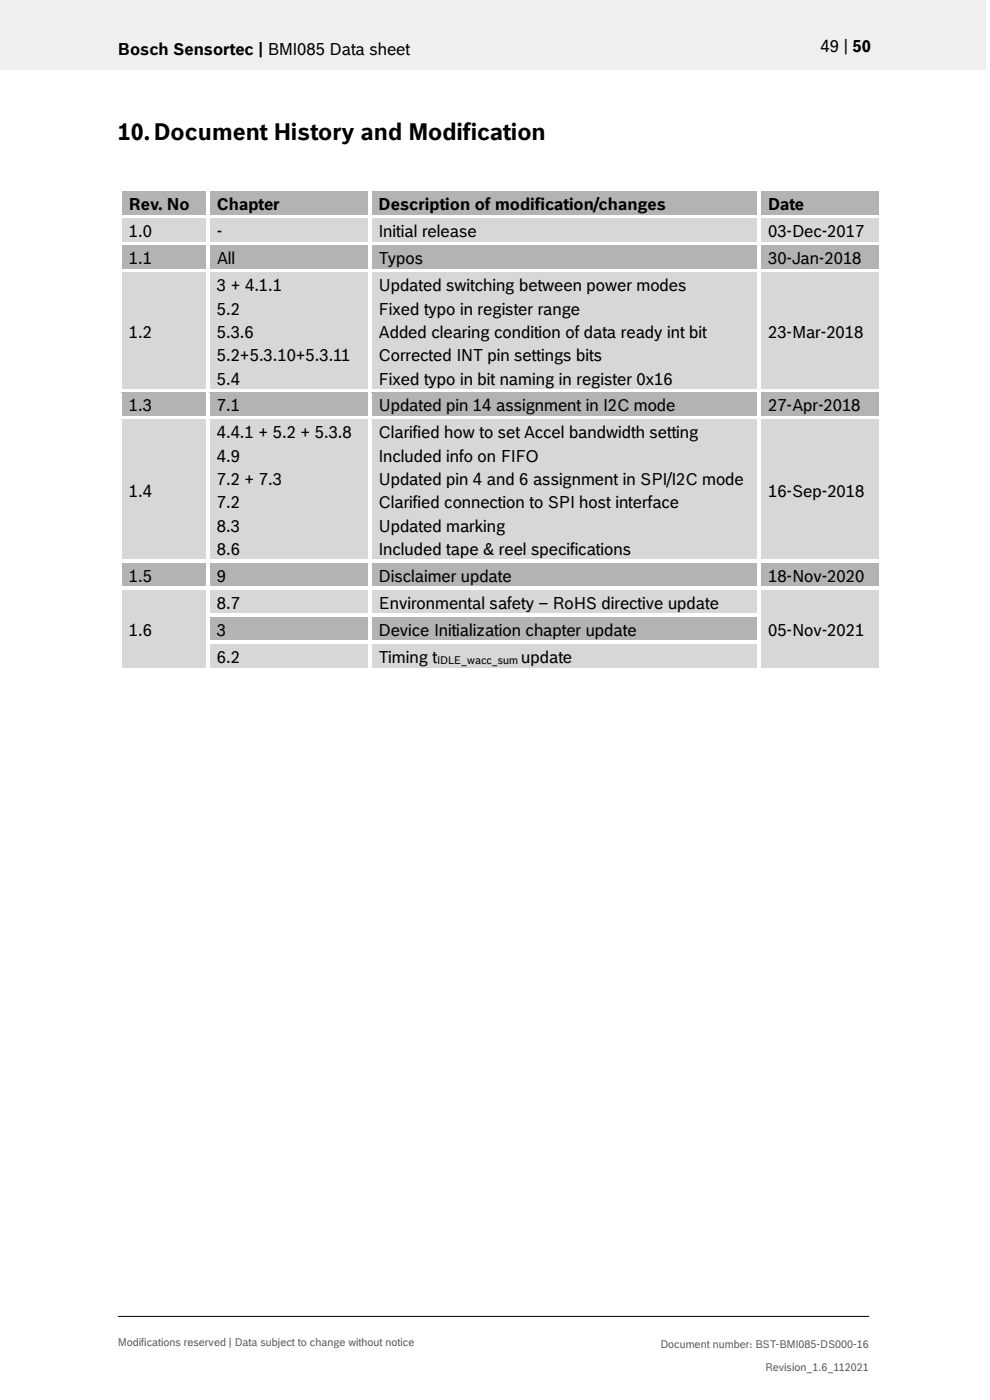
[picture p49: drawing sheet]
<svg xmlns="http://www.w3.org/2000/svg" width="210mm" height="297mm" viewBox="0 0 210 297" stroke-linecap="round" stroke-linejoin="round" font-family="sans-serif">
<defs><g id="words">
<text font-size="4.9" x="25" y="29.7">10.Document History and Modification</text>
<g font-size="3.5">
<text x="25" y="11.6">Bosch Sensortec | BMI085 Data sheet</text>
<text x="174.1" y="11">49 | 50</text>
<text x="27.3" y="44.6">Rev. No</text>
<text x="46" y="44.6">Chapter</text>
<text x="80.3" y="44.6">Description of modification/changes</text>
<text x="162.9" y="44.6">Date</text>
<text x="27.3" y="50.4">1.0</text>
<text x="46" y="50.4">-</text>
<text x="80.3" y="50.4">Initial release</text>
<text x="162.9" y="50.4">03-Dec-2017</text>
<text x="27.3" y="56.1">1.1</text>
<text x="46" y="56.1">All</text>
<text x="80.3" y="56.1">Typos</text>
<text x="162.9" y="56.1">30-Jan-2018</text>
<text x="46" y="61.8">3 + 4.1.1</text>
<text x="80.3" y="61.8">Updated switching between power modes</text>
<text x="27.3" y="71.7">1.2</text>
<text x="46" y="66.8">5.2</text>
<text x="46" y="71.7">5.3.6</text>
<text x="80.3" y="66.8">Fixed typo in register range</text>
<text x="80.3" y="71.7">Added clearing condition of data ready int bit</text>
<text x="162.9" y="71.7">23-Mar-2018</text>
<text x="46" y="76.6">5.2+5.3.10+5.3.11</text>
<text x="80.3" y="76.6">Corrected INT pin settings bits</text>
<text x="46" y="81.6">5.4</text>
<text x="80.3" y="81.6">Fixed typo in bit naming in register 0x16</text>
<text x="27.3" y="87.3">1.3</text>
<text x="46" y="87.3">7.1</text>
<text x="80.3" y="87.3">Updated pin 14 assignment in I2C mode</text>
<text x="162.9" y="87.3">27-Apr-2018</text>
<text x="46" y="93">4.4.1 + 5.2 + 5.3.8</text>
<text x="80.3" y="93">Clarified how to set Accel bandwidth setting</text>
<text x="46" y="98">4.9</text>
<text x="80.3" y="98">Included info on FIFO</text>
<text x="27.3" y="105.4">1.4</text>
<text x="46" y="102.9">7.2 + 7.3</text>
<text x="46" y="107.8">7.2</text>
<text x="80.3" y="102.9">Updated pin 4 and 6 assignment in SPI/I2C mode</text>
<text x="80.3" y="107.8">Clarified connection to SPI host interface</text>
<text x="162.9" y="105.4">16-Sep-2018</text>
<text x="46" y="112.8">8.3</text>
<text x="80.3" y="112.8">Updated marking</text>
<text x="46" y="117.7">8.6</text>
<text x="80.3" y="117.7">Included tape &amp; reel specifications</text>
<text x="27.3" y="123.5">1.5</text>
<text x="46" y="123.5">9</text>
<text x="80.3" y="123.5">Disclaimer update</text>
<text x="162.9" y="123.5">18-Nov-2020</text>
<text x="46" y="129.2">8.7</text>
<text x="80.3" y="129.2">Environmental safety – RoHS directive update</text>
<text x="27.3" y="134.9">1.6</text>
<text x="46" y="134.9">3</text>
<text x="80.3" y="134.9">Device Initialization chapter update</text>
<text x="162.9" y="134.9">05-Nov-2021</text>
<text x="46" y="140.7">6.2</text>
<text x="80.3" y="140.7">Timing t</text>
<text x="110.6" y="140.7">update</text>
</g>
<text font-size="2.3" x="92.8" y="140.8">IDLE_wacc_sum</text>
<g font-size="2.3" fill="#535f6b">
<text x="25" y="285.5">Modifications reserved | Data subject to change without notice</text>
<text x="140.1" y="285.9">Document number: BST-BMI085-DS000-16</text>
<text x="162.3" y="290.9">Revision_1.6_112021</text>
</g>
</g></defs>
<path d="M0 0h209.1v14.8h-209.1z" fill="#efeff0"/>
<path d="M25 279.3h159.4" fill="none" stroke="#000" stroke-width=".21"/>
<g fill="#b2b3b5">
<path d="M25.8 40.7h17.9v4.9h-17.9z" fill-rule="evenodd"/>
<path d="M44.5 40.7h33.5v4.9h-33.5z" fill-rule="evenodd"/>
<path d="M78.8 40.7h81.8v4.9h-81.8z" fill-rule="evenodd"/>
<path d="M161.4 40.7h25.1v4.9h-25.1z" fill-rule="evenodd"/>
</g>
<g fill="#b2b3b5">
<path d="M27.3 40.7h14.9v4.9h-14.9z"/>
<path d="M46 40.7h30.5v4.9h-30.5z"/>
<path d="M80.3 40.7h78.8v4.9h-78.8z"/>
<path d="M162.9 40.7h22.1v4.9h-22.1z"/>
</g>
<g fill="#fff">
<path d="M25 39.9h.8v.8h-.8z" fill-rule="evenodd"/>
<path d="M25 39.9h.8v.7h-.8z" fill-rule="evenodd"/>
<path d="M25.8 39.9h17.9v.7h-17.9z" fill-rule="evenodd"/>
</g>
<path d="M25.8 40.7h17.9" fill="none" stroke="#b2b3b5" stroke-width=".21"/>
<path d="M43.7 40.6l.8 .1z" fill="#fff"/>
<g fill="#fff">
<path d="M43.7 39.9h.8v.7h-.8z" fill-rule="evenodd"/>
<path d="M44.5 39.9h33.5v.7h-33.5z" fill-rule="evenodd"/>
</g>
<path d="M44.5 40.7h33.5" fill="none" stroke="#b2b3b5" stroke-width=".21"/>
<path d="M78 40.6l.8 .1z" fill="#fff"/>
<g fill="#fff">
<path d="M78 39.9h.8v.7h-.8z" fill-rule="evenodd"/>
<path d="M78.8 39.9h81.8v.7h-81.8z" fill-rule="evenodd"/>
</g>
<path d="M78.8 40.7h81.8" fill="none" stroke="#b2b3b5" stroke-width=".21"/>
<path d="M160.6 40.6l.8 .1z" fill="#fff"/>
<g fill="#fff">
<path d="M160.6 39.9h.8v.7h-.8z" fill-rule="evenodd"/>
<path d="M161.4 39.9h25.1v.7h-25.1z" fill-rule="evenodd"/>
</g>
<path d="M161.4 40.7h25.1" fill="none" stroke="#b2b3b5" stroke-width=".21"/>
<g fill="#fff">
<path d="M186.5 39.9h.8v.8h-.8z" fill-rule="evenodd"/>
<path d="M186.5 39.9h.8v.7h-.8z" fill-rule="evenodd"/>
<path d="M25 40.7h.8v4.9h-.8z" fill-rule="evenodd"/>
<path d="M43.7 40.7h.8v4.9h-.8z" fill-rule="evenodd"/>
<path d="M78 40.7h.8v4.9h-.8z" fill-rule="evenodd"/>
<path d="M160.6 40.7h.8v4.9h-.8z" fill-rule="evenodd"/>
<path d="M186.5 40.7h.8v4.9h-.8z" fill-rule="evenodd"/>
</g>
<g fill="#d7d7da">
<path d="M25.8 46.4h17.9v4.9h-17.9z" fill-rule="evenodd"/>
<path d="M44.5 46.4h33.5v4.9h-33.5z" fill-rule="evenodd"/>
<path d="M78.8 46.4h81.8v4.9h-81.8z" fill-rule="evenodd"/>
<path d="M161.4 46.4h25.1v4.9h-25.1z" fill-rule="evenodd"/>
</g>
<g fill="#d7d7da">
<path d="M27.3 46.4h14.9v4.9h-14.9z"/>
<path d="M46 46.4h30.5v4.9h-30.5z"/>
<path d="M80.3 46.4h78.8v4.9h-78.8z"/>
<path d="M162.9 46.4h22.1v4.9h-22.1z"/>
</g>
<g fill="#fff">
<path d="M25 45.6h.8v.8h-.8z" fill-rule="evenodd"/>
<path d="M25.8 45.6h17.9v.8h-17.9z" fill-rule="evenodd"/>
</g>
<path d="M25.8 46.4h17.9" fill="none" stroke="#d7d7da" stroke-width=".21"/>
<g fill="#fff">
<path d="M43.7 45.6h.8v.8h-.8z" fill-rule="evenodd"/>
<path d="M44.5 45.6h33.5v.8h-33.5z" fill-rule="evenodd"/>
</g>
<path d="M44.5 46.4h33.5" fill="none" stroke="#d7d7da" stroke-width=".21"/>
<g fill="#fff">
<path d="M78 45.6h.8v.8h-.8z" fill-rule="evenodd"/>
<path d="M78.8 45.6h81.8v.8h-81.8z" fill-rule="evenodd"/>
</g>
<path d="M78.8 46.4h81.8" fill="none" stroke="#d7d7da" stroke-width=".21"/>
<g fill="#fff">
<path d="M160.6 45.6h.8v.8h-.8z" fill-rule="evenodd"/>
<path d="M161.4 45.6h25.1v.8h-25.1z" fill-rule="evenodd"/>
</g>
<path d="M161.4 46.4h25.1" fill="none" stroke="#d7d7da" stroke-width=".21"/>
<g fill="#fff">
<path d="M186.5 45.6h.8v.8h-.8z" fill-rule="evenodd"/>
<path d="M25 46.4h.8v4.9h-.8z" fill-rule="evenodd"/>
<path d="M43.7 46.4h.8v4.9h-.8z" fill-rule="evenodd"/>
<path d="M78 46.4h.8v4.9h-.8z" fill-rule="evenodd"/>
<path d="M160.6 46.4h.8v4.9h-.8z" fill-rule="evenodd"/>
<path d="M186.5 46.4h.8v4.9h-.8z" fill-rule="evenodd"/>
</g>
<g fill="#b2b3b5">
<path d="M25.8 52.1h17.9v5h-17.9z" fill-rule="evenodd"/>
<path d="M44.5 52.1h33.5v5h-33.5z" fill-rule="evenodd"/>
<path d="M78.8 52.1h81.8v5h-81.8z" fill-rule="evenodd"/>
<path d="M161.4 52.1h25.1v5h-25.1z" fill-rule="evenodd"/>
</g>
<g fill="#b2b3b5">
<path d="M27.3 52.1h14.9v5h-14.9z"/>
<path d="M46 52.1h30.5v5h-30.5z"/>
<path d="M80.3 52.1h78.8v5h-78.8z"/>
<path d="M162.9 52.1h22.1v5h-22.1z"/>
</g>
<g fill="#fff">
<path d="M25 51.3h.8v.8h-.8z" fill-rule="evenodd"/>
<path d="M25.8 51.3h17.9v.8h-17.9z" fill-rule="evenodd"/>
</g>
<path d="M25.8 52.1h17.9" fill="none" stroke="#b2b3b5" stroke-width=".21"/>
<g fill="#fff">
<path d="M43.7 51.3h.8v.8h-.8z" fill-rule="evenodd"/>
<path d="M44.5 51.3h33.5v.8h-33.5z" fill-rule="evenodd"/>
</g>
<path d="M44.5 52.1h33.5" fill="none" stroke="#b2b3b5" stroke-width=".21"/>
<g fill="#fff">
<path d="M78 51.3h.8v.8h-.8z" fill-rule="evenodd"/>
<path d="M78.8 51.3h81.8v.8h-81.8z" fill-rule="evenodd"/>
</g>
<path d="M78.8 52.1h81.8" fill="none" stroke="#b2b3b5" stroke-width=".21"/>
<g fill="#fff">
<path d="M160.6 51.3h.8v.8h-.8z" fill-rule="evenodd"/>
<path d="M161.4 51.3h25.1v.8h-25.1z" fill-rule="evenodd"/>
</g>
<path d="M161.4 52.1h25.1" fill="none" stroke="#b2b3b5" stroke-width=".21"/>
<g fill="#fff">
<path d="M186.5 51.3h.8v.8h-.8z" fill-rule="evenodd"/>
<path d="M25 52.1h.8v5h-.8z" fill-rule="evenodd"/>
<path d="M43.7 52.1h.8v5h-.8z" fill-rule="evenodd"/>
<path d="M78 52.1h.8v5h-.8z" fill-rule="evenodd"/>
<path d="M160.6 52.1h.8v5h-.8z" fill-rule="evenodd"/>
<path d="M186.5 52.1h.8v5h-.8z" fill-rule="evenodd"/>
</g>
<g fill="#d7d7da">
<path d="M25.8 57.8h17.9v24.7h-17.9z" fill-rule="evenodd"/>
<path d="M27.3 67.7h14.9v5h-14.9z" fill-rule="evenodd"/>
<path d="M44.5 57.8h33.5v24.7h-33.5z" fill-rule="evenodd"/>
<path d="M46 62.8h30.5v4.9h-30.5z" fill-rule="evenodd"/>
<path d="M46 67.7h30.5v5h-30.5z" fill-rule="evenodd"/>
<path d="M46 72.7h30.5v4.9h-30.5z" fill-rule="evenodd"/>
<path d="M78.8 57.8h81.8v24.7h-81.8z" fill-rule="evenodd"/>
<path d="M80.3 62.8h78.8v4.9h-78.8z" fill-rule="evenodd"/>
<path d="M80.3 67.7h78.8v5h-78.8z" fill-rule="evenodd"/>
<path d="M80.3 72.7h78.8v4.9h-78.8z" fill-rule="evenodd"/>
<path d="M161.4 57.8h25.1v24.7h-25.1z" fill-rule="evenodd"/>
<path d="M162.9 67.7h22.1v5h-22.1z" fill-rule="evenodd"/>
</g>
<g fill="#d7d7da">
<path d="M46 57.8h30.5v5h-30.5z"/>
<path d="M46 77.6h30.5v4.9h-30.5z"/>
<path d="M80.3 57.8h78.8v5h-78.8z"/>
<path d="M80.3 77.6h78.8v4.9h-78.8z"/>
</g>
<g fill="#fff">
<path d="M25 57.1h.8v.8h-.8z" fill-rule="evenodd"/>
<path d="M25.8 57.1h17.9v.7h-17.9z" fill-rule="evenodd"/>
</g>
<path d="M25.8 57.9h17.9" fill="none" stroke="#d7d7da" stroke-width=".21"/>
<g fill="#fff">
<path d="M43.7 57.1h.8v.8h-.8z" fill-rule="evenodd"/>
<path d="M44.5 57.1h33.5v.7h-33.5z" fill-rule="evenodd"/>
</g>
<path d="M44.5 57.9h33.5" fill="none" stroke="#d7d7da" stroke-width=".21"/>
<g fill="#fff">
<path d="M78 57.1h.8v.8h-.8z" fill-rule="evenodd"/>
<path d="M78.8 57.1h81.8v.7h-81.8z" fill-rule="evenodd"/>
</g>
<path d="M78.8 57.9h81.8" fill="none" stroke="#d7d7da" stroke-width=".21"/>
<g fill="#fff">
<path d="M160.6 57.1h.8v.8h-.8z" fill-rule="evenodd"/>
<path d="M161.4 57.1h25.1v.7h-25.1z" fill-rule="evenodd"/>
</g>
<path d="M161.4 57.9h25.1" fill="none" stroke="#d7d7da" stroke-width=".21"/>
<g fill="#fff">
<path d="M186.5 57.1h.8v.8h-.8z" fill-rule="evenodd"/>
<path d="M25 57.9h.8v24.6h-.8z" fill-rule="evenodd"/>
<path d="M43.7 57.9h.8v24.6h-.8z" fill-rule="evenodd"/>
<path d="M78 57.9h.8v24.6h-.8z" fill-rule="evenodd"/>
<path d="M160.6 57.9h.8v24.6h-.8z" fill-rule="evenodd"/>
<path d="M186.5 57.9h.8v24.6h-.8z" fill-rule="evenodd"/>
</g>
<g fill="#b2b3b5">
<path d="M25.8 83.3h17.9v5h-17.9z" fill-rule="evenodd"/>
<path d="M44.5 83.3h33.5v5h-33.5z" fill-rule="evenodd"/>
<path d="M78.8 83.3h81.8v5h-81.8z" fill-rule="evenodd"/>
<path d="M161.4 83.3h25.1v5h-25.1z" fill-rule="evenodd"/>
</g>
<g fill="#b2b3b5">
<path d="M27.3 83.3h14.9v5h-14.9z"/>
<path d="M46 83.3h30.5v5h-30.5z"/>
<path d="M80.3 83.3h78.8v5h-78.8z"/>
<path d="M162.9 83.3h22.1v5h-22.1z"/>
</g>
<g fill="#fff">
<path d="M25 82.5h.8v.9h-.8z" fill-rule="evenodd"/>
<path d="M25.8 82.5h17.9v.8h-17.9z" fill-rule="evenodd"/>
</g>
<path d="M25.8 83.3h17.9" fill="none" stroke="#b2b3b5" stroke-width=".21"/>
<g fill="#fff">
<path d="M43.7 82.5h.8v.9h-.8z" fill-rule="evenodd"/>
<path d="M44.5 82.5h33.5v.8h-33.5z" fill-rule="evenodd"/>
</g>
<path d="M44.5 83.3h33.5" fill="none" stroke="#b2b3b5" stroke-width=".21"/>
<g fill="#fff">
<path d="M78 82.5h.8v.9h-.8z" fill-rule="evenodd"/>
<path d="M78.8 82.5h81.8v.8h-81.8z" fill-rule="evenodd"/>
</g>
<path d="M78.8 83.3h81.8" fill="none" stroke="#b2b3b5" stroke-width=".21"/>
<g fill="#fff">
<path d="M160.6 82.5h.8v.9h-.8z" fill-rule="evenodd"/>
<path d="M161.4 82.5h25.1v.8h-25.1z" fill-rule="evenodd"/>
</g>
<path d="M161.4 83.3h25.1" fill="none" stroke="#b2b3b5" stroke-width=".21"/>
<g fill="#fff">
<path d="M186.5 82.5h.8v.9h-.8z" fill-rule="evenodd"/>
<path d="M25 83.4h.8v4.9h-.8z" fill-rule="evenodd"/>
<path d="M43.7 83.4h.8v4.9h-.8z" fill-rule="evenodd"/>
<path d="M78 83.4h.8v4.9h-.8z" fill-rule="evenodd"/>
<path d="M160.6 83.4h.8v4.9h-.8z" fill-rule="evenodd"/>
<path d="M186.5 83.4h.8v4.9h-.8z" fill-rule="evenodd"/>
</g>
<g fill="#d7d7da">
<path d="M25.8 89.1h17.9v29.6h-17.9z" fill-rule="evenodd"/>
<path d="M27.3 101.4h14.9v5h-14.9z" fill-rule="evenodd"/>
<path d="M44.5 89.1h33.5v29.6h-33.5z" fill-rule="evenodd"/>
<path d="M46 94h30.5v5h-30.5z" fill-rule="evenodd"/>
<path d="M46 99h30.5v4.9h-30.5z" fill-rule="evenodd"/>
<path d="M46 103.9h30.5v4.9h-30.5z" fill-rule="evenodd"/>
<path d="M46 108.8h30.5v5h-30.5z" fill-rule="evenodd"/>
<path d="M78.8 89.1h81.8v29.6h-81.8z" fill-rule="evenodd"/>
<path d="M80.3 94h78.8v5h-78.8z" fill-rule="evenodd"/>
<path d="M80.3 99h78.8v4.9h-78.8z" fill-rule="evenodd"/>
<path d="M80.3 103.9h78.8v4.9h-78.8z" fill-rule="evenodd"/>
<path d="M80.3 108.8h78.8v5h-78.8z" fill-rule="evenodd"/>
<path d="M161.4 89.1h25.1v29.6h-25.1z" fill-rule="evenodd"/>
<path d="M162.9 101.4h22.1v5h-22.1z" fill-rule="evenodd"/>
</g>
<g fill="#d7d7da">
<path d="M46 89.1h30.5v4.9h-30.5z"/>
<path d="M46 113.8h30.5v4.9h-30.5z"/>
<path d="M80.3 89.1h78.8v4.9h-78.8z"/>
<path d="M80.3 113.8h78.8v4.9h-78.8z"/>
</g>
<g fill="#fff">
<path d="M25 88.3h.8v.8h-.8z" fill-rule="evenodd"/>
<path d="M25.8 88.3h17.9v.8h-17.9z" fill-rule="evenodd"/>
</g>
<path d="M25.8 89.1h17.9" fill="none" stroke="#d7d7da" stroke-width=".21"/>
<g fill="#fff">
<path d="M43.7 88.3h.8v.8h-.8z" fill-rule="evenodd"/>
<path d="M44.5 88.3h33.5v.8h-33.5z" fill-rule="evenodd"/>
</g>
<path d="M44.5 89.1h33.5" fill="none" stroke="#d7d7da" stroke-width=".21"/>
<g fill="#fff">
<path d="M78 88.3h.8v.8h-.8z" fill-rule="evenodd"/>
<path d="M78.8 88.3h81.8v.8h-81.8z" fill-rule="evenodd"/>
</g>
<path d="M78.8 89.1h81.8" fill="none" stroke="#d7d7da" stroke-width=".21"/>
<g fill="#fff">
<path d="M160.6 88.3h.8v.8h-.8z" fill-rule="evenodd"/>
<path d="M161.4 88.3h25.1v.8h-25.1z" fill-rule="evenodd"/>
</g>
<path d="M161.4 89.1h25.1" fill="none" stroke="#d7d7da" stroke-width=".21"/>
<g fill="#fff">
<path d="M186.5 88.3h.8v.8h-.8z" fill-rule="evenodd"/>
<path d="M25 89.1h.8v29.6h-.8z" fill-rule="evenodd"/>
<path d="M43.7 89.1h.8v29.6h-.8z" fill-rule="evenodd"/>
<path d="M78 89.1h.8v29.6h-.8z" fill-rule="evenodd"/>
<path d="M160.6 89.1h.8v29.6h-.8z" fill-rule="evenodd"/>
<path d="M186.5 89.1h.8v29.6h-.8z" fill-rule="evenodd"/>
</g>
<g fill="#b2b3b5">
<path d="M25.8 119.5h17.9v4.9h-17.9z" fill-rule="evenodd"/>
<path d="M44.5 119.5h33.5v4.9h-33.5z" fill-rule="evenodd"/>
<path d="M78.8 119.5h81.8v4.9h-81.8z" fill-rule="evenodd"/>
<path d="M161.4 119.5h25.1v4.9h-25.1z" fill-rule="evenodd"/>
</g>
<g fill="#b2b3b5">
<path d="M27.3 119.5h14.9v4.9h-14.9z"/>
<path d="M46 119.5h30.5v4.9h-30.5z"/>
<path d="M80.3 119.5h78.8v4.9h-78.8z"/>
<path d="M162.9 119.5h22.1v4.9h-22.1z"/>
</g>
<g fill="#fff">
<path d="M25 118.7h.8v.8h-.8z" fill-rule="evenodd"/>
<path d="M25.8 118.7h17.9v.8h-17.9z" fill-rule="evenodd"/>
</g>
<path d="M25.8 119.5h17.9" fill="none" stroke="#b2b3b5" stroke-width=".21"/>
<g fill="#fff">
<path d="M43.7 118.7h.8v.8h-.8z" fill-rule="evenodd"/>
<path d="M44.5 118.7h33.5v.8h-33.5z" fill-rule="evenodd"/>
</g>
<path d="M44.5 119.5h33.5" fill="none" stroke="#b2b3b5" stroke-width=".21"/>
<g fill="#fff">
<path d="M78 118.7h.8v.8h-.8z" fill-rule="evenodd"/>
<path d="M78.8 118.7h81.8v.8h-81.8z" fill-rule="evenodd"/>
</g>
<path d="M78.8 119.5h81.8" fill="none" stroke="#b2b3b5" stroke-width=".21"/>
<g fill="#fff">
<path d="M160.6 118.7h.8v.8h-.8z" fill-rule="evenodd"/>
<path d="M161.4 118.7h25.1v.8h-25.1z" fill-rule="evenodd"/>
</g>
<path d="M161.4 119.5h25.1" fill="none" stroke="#b2b3b5" stroke-width=".21"/>
<g fill="#fff">
<path d="M186.5 118.7h.8v.8h-.8z" fill-rule="evenodd"/>
<path d="M25 119.5h.8v4.9h-.8z" fill-rule="evenodd"/>
<path d="M43.7 119.5h.8v4.9h-.8z" fill-rule="evenodd"/>
<path d="M78 119.5h.8v4.9h-.8z" fill-rule="evenodd"/>
<path d="M160.6 119.5h.8v4.9h-.8z" fill-rule="evenodd"/>
<path d="M186.5 119.5h.8v4.9h-.8z" fill-rule="evenodd"/>
</g>
<g fill="#d7d7da">
<path d="M25.8 125.2h17.9v16.4h-17.9z" fill-rule="evenodd"/>
<path d="M27.3 131h14.9v4.9h-14.9z" fill-rule="evenodd"/>
<path d="M44.5 125.2h33.5v5h-33.5z" fill-rule="evenodd"/>
<path d="M78.8 125.2h81.8v5h-81.8z" fill-rule="evenodd"/>
<path d="M161.4 125.2h25.1v16.4h-25.1z" fill-rule="evenodd"/>
<path d="M162.9 131h22.1v4.9h-22.1z" fill-rule="evenodd"/>
</g>
<g fill="#d7d7da">
<path d="M46 125.2h30.5v5h-30.5z"/>
<path d="M80.3 125.2h78.8v5h-78.8z"/>
</g>
<g fill="#fff">
<path d="M25 124.4h.8v.8h-.8z" fill-rule="evenodd"/>
<path d="M25.8 124.4h17.9v.8h-17.9z" fill-rule="evenodd"/>
</g>
<path d="M25.8 125.2h17.9" fill="none" stroke="#d7d7da" stroke-width=".21"/>
<g fill="#fff">
<path d="M43.7 124.4h.8v.8h-.8z" fill-rule="evenodd"/>
<path d="M44.5 124.4h33.5v.8h-33.5z" fill-rule="evenodd"/>
</g>
<path d="M44.5 125.2h33.5" fill="none" stroke="#d7d7da" stroke-width=".21"/>
<g fill="#fff">
<path d="M78 124.4h.8v.8h-.8z" fill-rule="evenodd"/>
<path d="M78.8 124.4h81.8v.8h-81.8z" fill-rule="evenodd"/>
</g>
<path d="M78.8 125.2h81.8" fill="none" stroke="#d7d7da" stroke-width=".21"/>
<g fill="#fff">
<path d="M160.6 124.4h.8v.8h-.8z" fill-rule="evenodd"/>
<path d="M161.4 124.4h25.1v.8h-25.1z" fill-rule="evenodd"/>
</g>
<path d="M161.4 125.2h25.1" fill="none" stroke="#d7d7da" stroke-width=".21"/>
<g fill="#fff">
<path d="M186.5 124.4h.8v.8h-.8z" fill-rule="evenodd"/>
<path d="M25 125.2h.8v5h-.8z" fill-rule="evenodd"/>
<path d="M43.7 125.2h.8v5h-.8z" fill-rule="evenodd"/>
<path d="M78 125.2h.8v5h-.8z" fill-rule="evenodd"/>
<path d="M160.6 125.2h.8v5h-.8z" fill-rule="evenodd"/>
<path d="M186.5 125.2h.8v5h-.8z" fill-rule="evenodd"/>
</g>
<g fill="#b2b3b5">
<path d="M44.5 131h33.5v4.9h-33.5z" fill-rule="evenodd"/>
<path d="M78.8 131h81.8v4.9h-81.8z" fill-rule="evenodd"/>
</g>
<g fill="#b2b3b5">
<path d="M46 131h30.5v4.9h-30.5z"/>
<path d="M80.3 131h78.8v4.9h-78.8z"/>
</g>
<g fill="#fff">
<path d="M25 130.2h.8v.8h-.8z" fill-rule="evenodd"/>
<path d="M43.7 130.2h.8v.8h-.8z" fill-rule="evenodd"/>
<path d="M44.5 130.2h33.5v.8h-33.5z" fill-rule="evenodd"/>
</g>
<path d="M44.5 131h33.5" fill="none" stroke="#b2b3b5" stroke-width=".21"/>
<g fill="#fff">
<path d="M78 130.2h.8v.8h-.8z" fill-rule="evenodd"/>
<path d="M78.8 130.2h81.8v.8h-81.8z" fill-rule="evenodd"/>
</g>
<path d="M78.8 131h81.8" fill="none" stroke="#b2b3b5" stroke-width=".21"/>
<g fill="#fff">
<path d="M160.6 130.2h.8v.8h-.8z" fill-rule="evenodd"/>
<path d="M186.5 130.2h.8v.8h-.8z" fill-rule="evenodd"/>
<path d="M25 131h.8v4.9h-.8z" fill-rule="evenodd"/>
<path d="M43.7 131h.8v4.9h-.8z" fill-rule="evenodd"/>
<path d="M78 131h.8v4.9h-.8z" fill-rule="evenodd"/>
<path d="M160.6 131h.8v4.9h-.8z" fill-rule="evenodd"/>
<path d="M186.5 131h.8v4.9h-.8z" fill-rule="evenodd"/>
</g>
<g fill="#d7d7da">
<path d="M44.5 136.7h33.5v4.9h-33.5z" fill-rule="evenodd"/>
<path d="M78.8 136.7h81.8v4.9h-81.8z" fill-rule="evenodd"/>
</g>
<g fill="#d7d7da">
<path d="M46 136.7h30.5v4.9h-30.5z"/>
<path d="M80.3 136.7h78.8v4.9h-78.8z"/>
</g>
<g fill="#fff">
<path d="M25 135.9h.8v.8h-.8z" fill-rule="evenodd"/>
<path d="M43.7 135.9h.8v.8h-.8z" fill-rule="evenodd"/>
<path d="M44.5 135.9h33.5v.8h-33.5z" fill-rule="evenodd"/>
</g>
<path d="M44.5 136.7h33.5" fill="none" stroke="#d7d7da" stroke-width=".21"/>
<g fill="#fff">
<path d="M78 135.9h.8v.8h-.8z" fill-rule="evenodd"/>
<path d="M78.8 135.9h81.8v.8h-81.8z" fill-rule="evenodd"/>
</g>
<path d="M78.8 136.7h81.8" fill="none" stroke="#d7d7da" stroke-width=".21"/>
<g fill="#fff">
<path d="M160.6 135.9h.8v.8h-.8z" fill-rule="evenodd"/>
<path d="M186.5 135.9h.8v.8h-.8z" fill-rule="evenodd"/>
<path d="M25 136.7h.8v4.9h-.8z" fill-rule="evenodd"/>
<path d="M25 141.6h.8v.8h-.8z" fill-rule="evenodd"/>
<path d="M25 141.6h.8v.8h-.8z" fill-rule="evenodd"/>
<path d="M25.8 141.6h17.9v.8h-17.9z" fill-rule="evenodd"/>
<path d="M43.7 136.7h.8v4.9h-.8z" fill-rule="evenodd"/>
<path d="M43.7 141.6h.8v.8h-.8z" fill-rule="evenodd"/>
<path d="M44.5 141.6h33.5v.8h-33.5z" fill-rule="evenodd"/>
<path d="M78 136.7h.8v4.9h-.8z" fill-rule="evenodd"/>
<path d="M78 141.6h.8v.8h-.8z" fill-rule="evenodd"/>
<path d="M78.8 141.6h81.8v.8h-81.8z" fill-rule="evenodd"/>
<path d="M160.6 136.7h.8v4.9h-.8z" fill-rule="evenodd"/>
<path d="M160.6 141.6h.8v.8h-.8z" fill-rule="evenodd"/>
<path d="M161.4 141.6h25.1v.8h-25.1z" fill-rule="evenodd"/>
<path d="M186.5 136.7h.8v4.9h-.8z" fill-rule="evenodd"/>
<path d="M186.5 141.6h.8v.8h-.8z" fill-rule="evenodd"/>
<path d="M186.5 141.6h.8v.8h-.8z" fill-rule="evenodd"/>
</g>
<use href="#words"/>
</svg>
